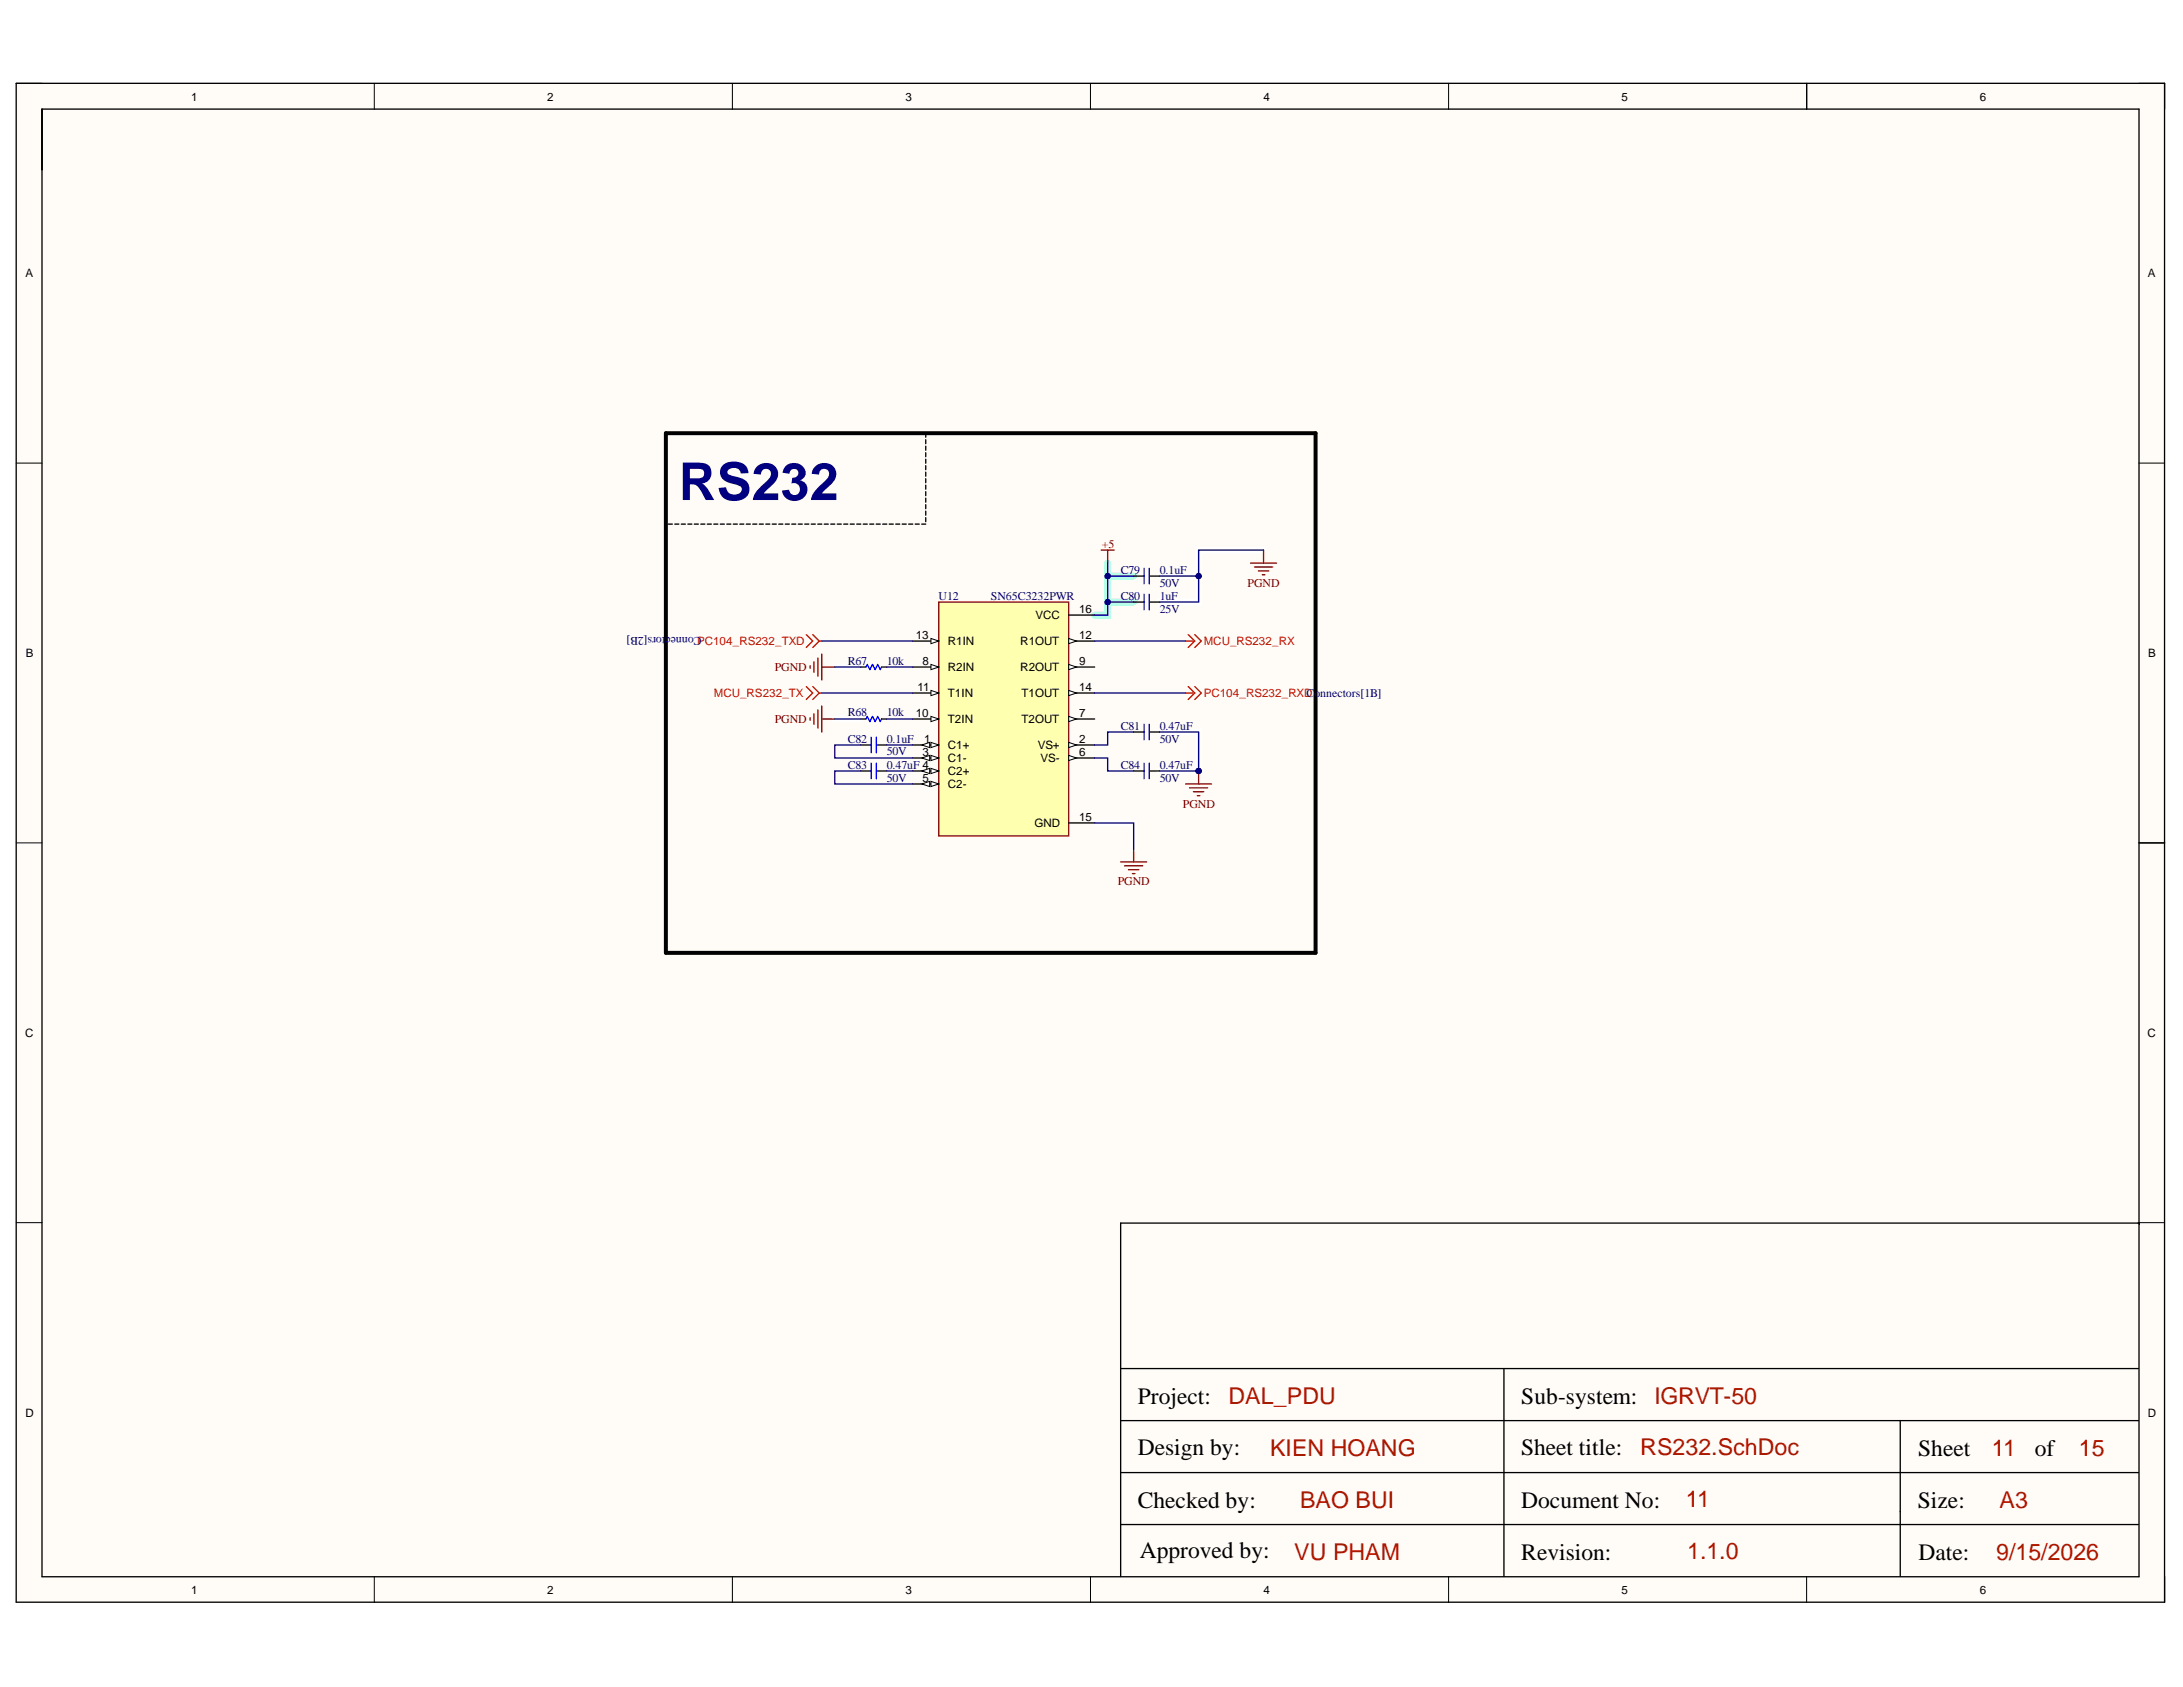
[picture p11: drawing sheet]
<svg xmlns="http://www.w3.org/2000/svg" width="279mm" height="216mm" viewBox="0 0 279 216" stroke-linecap="round" stroke-linejoin="round" font-family="sans-serif">
<defs><g id="words">
<text font-size="6.7" fill="#000080" x="86.9" y="64">RS232</text>
<g font-size="3">
<text x="145.6" y="179.7">Project:</text>
<text x="194.7" y="179.7">Sub-system:</text>
<text x="145.6" y="186.2">Design by:</text>
<text x="194.7" y="186.2">Sheet title:</text>
<text x="245.5" y="186.3">Sheet</text>
<text x="260.4" y="186.3">of</text>
<text x="145.6" y="193">Checked by:</text>
<text x="194.7" y="193">Document No:</text>
<text x="245.5" y="193">Size:</text>
<text x="145.9" y="199.5">Approved by:</text>
<text x="194.7" y="199.6">Revision:</text>
<text x="245.6" y="199.6">Date:</text>
</g>
<g font-size="3" fill="#a61c00">
<text x="157.2" y="179.7">DAL_PDU</text>
<text x="211.8" y="179.7">IGRVT-50</text>
<text x="162.6" y="186.3">KIEN HOANG</text>
<text x="209.9" y="186.2">RS232.SchDoc</text>
<text x="254.9" y="186.3">11</text>
<text x="266.1" y="186.3">15</text>
<text x="166.4" y="193">BAO BUI</text>
<text x="215.8" y="192.8">11</text>
<text x="255.9" y="193">A3</text>
<text x="165.6" y="199.6">VU PHAM</text>
<text x="215.9" y="199.5">1.1.0</text>
<text x="255.5" y="199.6">9/15/2026</text>
</g>
<g font-size="1.5">
<text x="24.4" y="12.9">1</text>
<text x="70" y="12.9">2</text>
<text x="115.9" y="12.9">3</text>
<text x="161.7" y="12.9">4</text>
<text x="207.5" y="12.9">5</text>
<text x="253.4" y="12.9">6</text>
<text x="3.3" y="35.5">A</text>
<text x="274.9" y="35.5">A</text>
<text x="117.2" y="81.8">13</text>
<text x="121.3" y="82.6">R1IN</text>
<text x="130.6" y="82.6">R1OUT</text>
<text x="132.5" y="79.3">VCC</text>
<text x="138.1" y="78.4">16</text>
<text x="138.1" y="81.8">12</text>
<text x="3.3" y="84.1">B</text>
<text x="117.4" y="88.4">11</text>
<text x="118.1" y="85.1">8</text>
<text x="121.3" y="85.9">R2IN</text>
<text x="121.3" y="89.2">T1IN</text>
<text x="130.6" y="85.9">R2OUT</text>
<text x="130.8" y="89.2">T1OUT</text>
<text x="138.1" y="85.1">9</text>
<text x="138.1" y="88.4">14</text>
<text x="275" y="84.1">B</text>
<text x="117.2" y="91.7">10</text>
<text x="118.3" y="95">1</text>
<text x="121.3" y="92.5">T2IN</text>
<text x="121.3" y="95.9">C1+</text>
<text x="130.8" y="92.5">T2OUT</text>
<text x="132.8" y="95.9">VS+</text>
<text x="138.1" y="91.7">7</text>
<text x="138.1" y="95">2</text>
<text x="118.1" y="96.7">3</text>
<text x="118.1" y="100">5</text>
<text x="121.3" y="97.5">C1-</text>
<text x="121.3" y="99.2">C2+</text>
<text x="121.3" y="100.9">C2-</text>
<text x="133.2" y="97.5">VS-</text>
<text x="138.1" y="96.7">6</text>
<text x="132.4" y="105.9">GND</text>
<text x="138.1" y="105">15</text>
<text x="3.2" y="132.7">C</text>
<text x="274.9" y="132.7">C</text>
<text x="3.3" y="181.3">D</text>
<text x="274.9" y="181.3">D</text>
<text x="24.4" y="203.9">1</text>
<text x="70" y="203.9">2</text>
<text x="115.9" y="203.9">3</text>
<text x="161.7" y="203.9">4</text>
<text x="207.5" y="203.9">5</text>
<text x="253.4" y="203.9">6</text>
</g>
<g font-size="1.5" fill="#800000">
<text x="141" y="70.1">+5</text>
<text x="159.7" y="75.1">PGND</text>
<text x="99.2" y="85.9">PGND</text>
<text x="99.2" y="92.5">PGND</text>
<text x="151.4" y="103.4">PGND</text>
<text x="143.1" y="113.3">PGND</text>
</g>
<g font-size="1.5" fill="#000080">
<text x="120.1" y="76.8">U12</text>
<text x="126.8" y="76.8">SN65C3232PWR</text>
<text x="143.4" y="76.8">C80</text>
<text x="143.4" y="73.4">C79</text>
<text x="148.4" y="76.8">1uF</text>
<text x="148.4" y="75.1">50V</text>
<text x="148.4" y="73.4">0.1uF</text>
<text x="85.2" y="81.5" transform="rotate(-180 85.2 81.5)">tors[2B]</text>
<text x="89.8" y="81.5" transform="rotate(-180 89.8 81.5)">Connec</text>
<text x="148.4" y="78.4">25V</text>
<text x="108.5" y="85.1">R67</text>
<text x="113.5" y="85.1">10k</text>
<text x="167.2" y="89.2">Connectors[1B]</text>
<text x="108.5" y="95">C82</text>
<text x="108.5" y="91.7">R68</text>
<text x="113.5" y="95">0.1uF</text>
<text x="113.5" y="91.7">10k</text>
<text x="143.4" y="93.4">C81</text>
<text x="148.4" y="95">50V</text>
<text x="148.4" y="93.4">0.47uF</text>
<text x="108.5" y="98.4">C83</text>
<text x="113.5" y="100">50V</text>
<text x="113.5" y="96.7">50V</text>
<text x="113.5" y="98.4">0.47uF 4</text>
<text x="143.4" y="98.4">C84</text>
<text x="148.4" y="100">50V</text>
<text x="148.4" y="98.4">0.47uF</text>
</g>
<g font-size="1.5" fill="#f00">
<text x="89.2" y="82.6">PC104_RS232_TXD</text>
<text x="154.1" y="82.6">MCU_RS232_RX</text>
<text x="91.4" y="89.2">MCU_RS232_TX</text>
<text x="154.1" y="89.2">PC104_RS232_RXD</text>
</g>
</g></defs>
<g fill="#fffcf8">
<path d="M2.1 10.7h275v194.4h-275z" fill-rule="evenodd"/>
<path d="M5.4 14h268.3v187.8h-268.3z" fill-rule="evenodd"/>
</g>
<g fill="none" stroke="#000" stroke-width=".13">
<path d="M2.1 10.7h3.3M47.9 10.7v3.3M93.7 10.7v3.3M139.6 10.7v3.3M185.4 10.7v3.3M231.2 10.7v3.3M273.7 10.7h3.4v3.3M2.1 59.3h3.3M273.7 59.3h3.4M2.1 107.9h3.3M273.7 107.9h3.4M2.1 156.5h3.3"/>
<path d="M273.7 156.5h3.4M47.9 201.8v3.3M93.7 201.8v3.3M139.6 201.8v3.3M185.4 201.8v3.3M231.2 201.8v3.3M277.1 201.8v3.3"/>
</g>
<path d="M148.4 73.7h5M161.7 70.4h-8.3v6.7h-5M106.8 85.4h3.4M106.8 92h3.4M148.4 93.7h5v5h-5M140.1 105.3h5v3.3" fill="none" stroke="#fff" stroke-width=".85"/>
<path d="M141.8 72.1v6.6h-1.7M141.8 77.1h3.3M141.8 73.7h3.3" fill="none" stroke="#6effff" stroke-width=".85"/>
<path d="M2.1 10.7h274.9v194.3h-274.9zM5.4 14h268.4v187.8h-268.4zM231.2 10.7v3.3M273.8 107.9h3.3M273.8 156.7v-.2h-130.4v45.3M143.4 175.1h130.3M192.5 175.1v26.7M143.4 188.5h130.3M143.4 181.8h130.3M143.4 195.1h130.3M243.2 181.8v20" fill="none" stroke="#000" stroke-width=".17"/>
<path d="M153.4 98.7v1.6M143.4 110.3h3.4M143.9 110.8h2.4M144.4 111.3h1.4M144.9 111.8h.4M145.1 108.6v1.7M151.7 100.3h3.4M152.2 100.8h2.4M152.7 101.3h1.4M153.2 101.8h.4" fill="none" stroke="#800000" stroke-width=".17"/>
<circle cx="153.4" cy="98.7" r=".33" fill="#000080"/>
<circle cx="153.4" cy="98.7" r=".33" fill="none" stroke="#000080" stroke-width=".13"/>
<g fill="none" stroke="#800000" stroke-width=".17">
<path d="M140.9 70.4h1.7M141.8 70.4v1.7M160.1 72.1h3.3M160.6 72.6h2.3M161.1 73.1h1.3M161.6 73.6h.3M161.7 70.4v1.7M103.7 85.2v.3M103.7 91.9v.3M104.2 84.7v1.3M104.2 91.4v1.3M104.7 84.2v2.3"/>
<path d="M104.7 90.9v2.3M105.2 83.7v3.3M105.2 90.4v3.3M105.2 85.4h1.6M105.2 92h1.6"/>
</g>
<g fill="none" stroke="#000" stroke-width=".17">
<path d="M118.5 55.4v.6M118.5 56.3v.5M118.5 57.1v.5M118.5 57.9v.6M118.5 58.8v.5M118.5 59.6v.5M85.5 67.1h.6M86.4 67.1h.5M87.2 67.1h.5M88 67.1h.6M88.9 67.1h.5M89.7 67.1h.5"/>
<path d="M90.5 67.1h.5M91.4 67.1h.5M92.2 67.1h.5M93 67.1h.5M93.9 67.1h.5M94.7 67.1h.5M95.5 67.1h.5M96.3 67.1h.6M97.2 67.1h.5M98 67.1h.5M98.8 67.1h.6M99.7 67.1h.5"/>
<path d="M100.5 67.1h.5M101.3 67.1h.6M102.2 67.1h.5M103 67.1h.5M103.8 67.1h.6M104.7 67.1h.5M105.5 67.1h.5M106.3 67.1h.5M107.2 67.1h.5M108 67.1h.5M108.8 67.1h.5M109.6 67.1h.6"/>
<path d="M110.5 67.1h.5M111.3 67.1h.5M112.1 67.1h.6M113 67.1h.5M113.8 67.1h.5M114.6 67.1h.6M115.5 67.1h.5M116.3 67.1h.5M117.1 67.1h.6M118 67.1h.5M118.5 60.4v.5M118.5 61.3v.5"/>
<path d="M118.5 62.1v.5M118.5 62.9v.5M118.5 63.8v.5M118.5 64.6v.5M118.5 65.4v.5M118.5 66.2v.6M145.1 77.1h1.3M145.1 73.7h1.3M147.1 77.1h1.3M147.1 73.7h1.3M110.2 95.3h1.3M110.2 85.4h.6"/>
<path d="M110.2 92h.6M110.2 98.7h1.3M112.2 95.3h1.3M112.2 98.7h1.3M112.8 85.4h.7M112.8 92h.7M145.1 98.7h1.3M145.1 93.7h1.3M147.1 98.7h1.3M147.1 93.7h1.3"/>
</g>
<g fill="none" stroke="#00f" stroke-width=".17">
<path d="M146.4 72.7v2M146.4 76.1v2M147.1 72.7v2M147.1 76.1v2M110.8 85.4l.2-.4 .3 .7 .4-.7 .3 .7 .3-.7 .4 .7 .1-.3M110.8 92l.2-.3 .3 .7 .4-.7 .3 .7 .3-.7 .4 .7 .1-.4M111.5 94.3v2M111.5 97.7v2M112.2 94.3v2M112.2 97.7v2M146.4 92.7v2M146.4 97.7v2"/>
<path d="M147.1 92.7v2M147.1 97.7v2"/>
</g>
<path d="M85.2 55.4h83.2v66.5h-83.2z" fill="none" stroke="#000" stroke-width=".51"/>
<path d="M120.1 77.1h16.7v29.9h-16.7z" fill-rule="evenodd" fill="#ffffb0"/>
<path d="M120.1 77.1h16.7v29.9h-16.7z" fill="none" stroke="#800000" stroke-width=".17"/>
<path d="M116.8 82h3.3" fill="none" stroke="#000" stroke-width=".17"/>
<path d="M119.2 81.7l.9 .3-.9 .4z" fill="#f8fcff"/>
<path d="M119.2 81.7l.9 .3-.9 .4z" fill="none" stroke="#000" stroke-width=".13"/>
<path d="M116.8 85.4h3.3" fill="none" stroke="#000" stroke-width=".17"/>
<path d="M119.2 85l.9 .4-.9 .3z" fill="#f8fcff"/>
<path d="M119.2 85l.9 .4-.9 .3z" fill="none" stroke="#000" stroke-width=".13"/>
<path d="M116.8 88.7h3.3" fill="none" stroke="#000" stroke-width=".17"/>
<path d="M119.2 88.4l.9 .3-.9 .3z" fill="#f8fcff"/>
<path d="M119.2 88.4l.9 .3-.9 .3z" fill="none" stroke="#000" stroke-width=".13"/>
<path d="M116.8 92h3.3" fill="none" stroke="#000" stroke-width=".17"/>
<path d="M119.2 91.7l.9 .3-.9 .4z" fill="#f8fcff"/>
<path d="M119.2 91.7l.9 .3-.9 .4z" fill="none" stroke="#000" stroke-width=".13"/>
<path d="M116.8 95.3h3.3" fill="none" stroke="#000" stroke-width=".17"/>
<path d="M119.2 95l.9 .3-.9 .4z" fill="#f8fcff"/>
<path d="M119.2 95l.9 .3-.9 .4z" fill="none" stroke="#000" stroke-width=".13"/>
<path d="M118 95.3l1-.3v.7z" fill="#f8fcff"/>
<path d="M118 95.3l1-.3v.7z" fill="none" stroke="#000" stroke-width=".13"/>
<path d="M116.8 97h3.3" fill="none" stroke="#000" stroke-width=".17"/>
<path d="M119.2 96.7l.9 .3-.9 .3z" fill="#f8fcff"/>
<path d="M119.2 96.7l.9 .3-.9 .3z" fill="none" stroke="#000" stroke-width=".13"/>
<path d="M118 97l1-.3v.6z" fill="#f8fcff"/>
<path d="M118 97l1-.3v.6z" fill="none" stroke="#000" stroke-width=".13"/>
<path d="M116.8 98.7h3.3" fill="none" stroke="#000" stroke-width=".17"/>
<path d="M119.2 98.3l.9 .4-.9 .3z" fill="#f8fcff"/>
<path d="M119.2 98.3l.9 .4-.9 .3z" fill="none" stroke="#000" stroke-width=".13"/>
<path d="M118 98.7l1-.4v.7z" fill="#f8fcff"/>
<path d="M118 98.7l1-.4v.7z" fill="none" stroke="#000" stroke-width=".13"/>
<path d="M116.8 100.3h3.3" fill="none" stroke="#000" stroke-width=".17"/>
<path d="M119.2 100l.9 .3-.9 .4z" fill="#f8fcff"/>
<path d="M119.2 100l.9 .3-.9 .4z" fill="none" stroke="#000" stroke-width=".13"/>
<path d="M118 100.3l1-.3v.7z" fill="#f8fcff"/>
<path d="M118 100.3l1-.3v.7z" fill="none" stroke="#000" stroke-width=".13"/>
<path d="M136.8 78.7h3.3M136.8 82h3.3" fill="none" stroke="#000" stroke-width=".17"/>
<path d="M136.8 81.7l1 .3-1 .4z" fill="#f8fcff"/>
<path d="M136.8 81.7l1 .3-1 .4z" fill="none" stroke="#000" stroke-width=".13"/>
<path d="M136.8 85.4h3.3" fill="none" stroke="#000" stroke-width=".17"/>
<path d="M136.8 85l1 .4-1 .3z" fill="#f8fcff"/>
<path d="M136.8 85l1 .4-1 .3z" fill="none" stroke="#000" stroke-width=".13"/>
<path d="M136.8 88.7h3.3" fill="none" stroke="#000" stroke-width=".17"/>
<path d="M136.8 88.4l1 .3-1 .3z" fill="#f8fcff"/>
<path d="M136.8 88.4l1 .3-1 .3z" fill="none" stroke="#000" stroke-width=".13"/>
<path d="M136.8 92h3.3" fill="none" stroke="#000" stroke-width=".17"/>
<path d="M136.8 91.7l1 .3-1 .4z" fill="#f8fcff"/>
<path d="M136.8 91.7l1 .3-1 .4z" fill="none" stroke="#000" stroke-width=".13"/>
<path d="M136.8 95.3h3.3" fill="none" stroke="#000" stroke-width=".17"/>
<path d="M136.8 95l1 .3-1 .4z" fill="#f8fcff"/>
<path d="M136.8 95l1 .3-1 .4z" fill="none" stroke="#000" stroke-width=".13"/>
<path d="M136.8 97h3.3" fill="none" stroke="#000" stroke-width=".17"/>
<path d="M136.8 96.7l1 .3-1 .3z" fill="#f8fcff"/>
<path d="M136.8 96.7l1 .3-1 .3z" fill="none" stroke="#000" stroke-width=".13"/>
<path d="M136.8 105.3h3.3" fill="none" stroke="#000" stroke-width=".17"/>
<g fill="none" stroke="#f00" stroke-width=".17">
<path d="M103.2 87.9l.8 .8-.8 .8M103.2 81.2l.8 .8-.8 .9M104 87.9l.8 .8M104 81.2l.8 .8M104.8 88.7l-.8 .8M104.8 88.7h.4M104.8 82h.4M104.8 82l-.8 .9M151.7 88.7h1.2M151.7 82h1.2M152.1 81.2l.8 .8M152.1 87.9l.8 .8"/>
<path d="M152.9 82l-.8 .9M152.9 81.2l.8 .8-.8 .9M152.9 88.7l-.8 .8M152.9 87.9l.8 .8-.8 .8"/>
</g>
<path d="M110.2 95.3h-3.4v1.7h10M110.2 98.7h-3.4v1.6h10M113.5 95.3h3.3M113.5 98.7h3.3M140.1 97h1.7v1.7h3.3M148.4 93.7h5v5M140.1 105.3h5v3.3" fill="none" stroke="#000080" stroke-width=".17"/>
<circle cx="153.4" cy="98.7" r=".33" fill="#000080"/>
<circle cx="153.4" cy="98.7" r=".33" fill="none" stroke="#000080" stroke-width=".13"/>
<path d="M148.4 98.7h5" fill="none" stroke="#000080" stroke-width=".17"/>
<circle cx="153.4" cy="98.7" r=".33" fill="#000080"/>
<circle cx="153.4" cy="98.7" r=".33" fill="none" stroke="#000080" stroke-width=".13"/>
<path d="M141.8 77.1h3.3M106.8 85.4h3.4M106.8 92h3.4M113.5 85.4h3.3M113.5 92h3.3M145.1 93.7h-3.3v1.6h-1.7" fill="none" stroke="#000080" stroke-width=".17"/>
<circle cx="141.8" cy="77.1" r=".33" fill="#000080"/>
<circle cx="141.8" cy="77.1" r=".33" fill="none" stroke="#000080" stroke-width=".13"/>
<path d="M141.8 72.1v6.6h-1.7" fill="none" stroke="#000080" stroke-width=".17"/>
<circle cx="141.8" cy="77.1" r=".33" fill="#000080"/>
<circle cx="141.8" cy="77.1" r=".33" fill="none" stroke="#000080" stroke-width=".13"/>
<circle cx="141.8" cy="73.7" r=".33" fill="#000080"/>
<circle cx="141.8" cy="73.7" r=".33" fill="none" stroke="#000080" stroke-width=".13"/>
<path d="M161.7 70.4h-8.3v6.7h-5" fill="none" stroke="#000080" stroke-width=".17"/>
<circle cx="153.4" cy="73.7" r=".33" fill="#000080"/>
<circle cx="153.4" cy="73.7" r=".33" fill="none" stroke="#000080" stroke-width=".13"/>
<path d="M141.8 73.7h3.3" fill="none" stroke="#000080" stroke-width=".17"/>
<circle cx="141.8" cy="73.7" r=".33" fill="#000080"/>
<circle cx="141.8" cy="73.7" r=".33" fill="none" stroke="#000080" stroke-width=".13"/>
<path d="M148.4 73.7h5" fill="none" stroke="#000080" stroke-width=".17"/>
<circle cx="153.4" cy="73.7" r=".33" fill="#000080"/>
<circle cx="153.4" cy="73.7" r=".33" fill="none" stroke="#000080" stroke-width=".13"/>
<path d="M105.2 88.7h11.6M105.2 82h11.6M140.1 88.7h11.6M140.1 82h11.6" fill="none" stroke="#000080" stroke-width=".17"/>
<use href="#words"/>
</svg>
